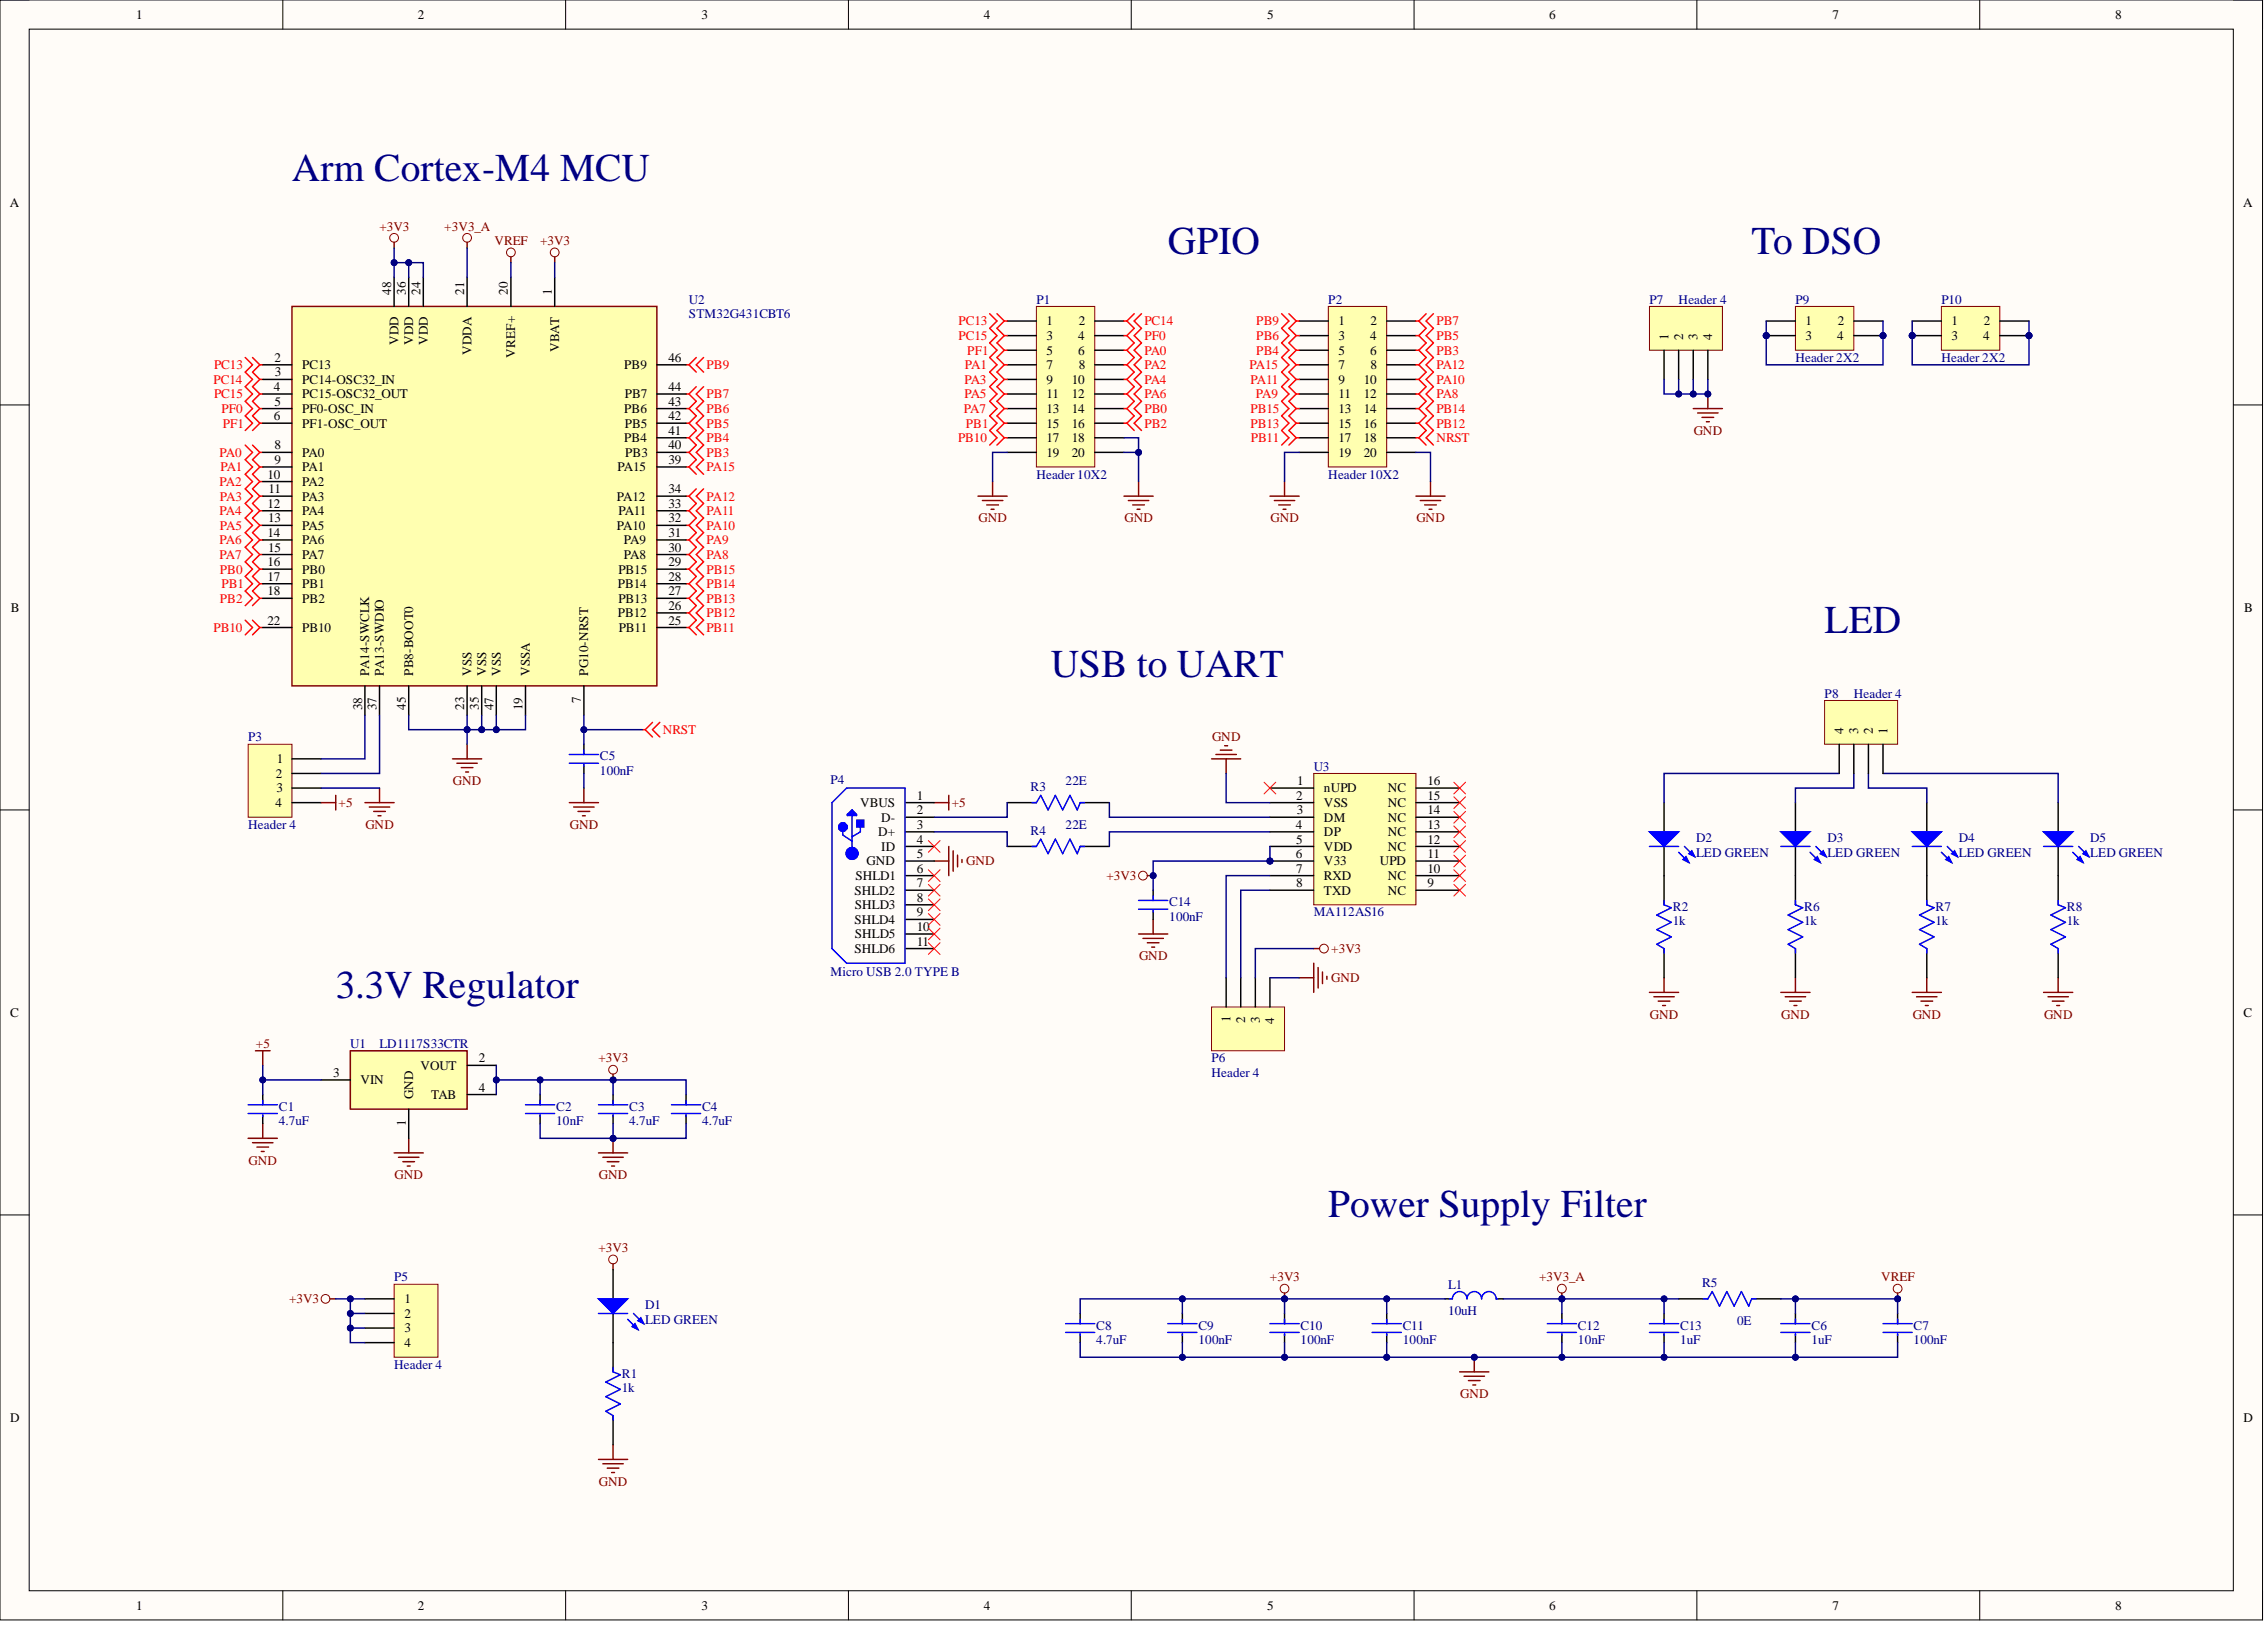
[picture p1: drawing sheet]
<svg xmlns="http://www.w3.org/2000/svg" width="393mm" height="282mm" viewBox="0 0 393 282" stroke-linecap="round" stroke-linejoin="round" font-family="sans-serif">
<defs><g id="words">
<g font-size="6.8" fill="#000080">
<text x="50.7" y="31.4">Arm Cortex-M4 MCU</text>
<text x="202.6" y="44">GPIO</text>
<text x="303.9" y="44">To DSO</text>
<text x="316.6" y="109.9">LED</text>
<text x="182.4" y="117.5">USB to UART</text>
<text x="58.3" y="173.1">3.3V Regulator</text>
<text x="230.5" y="211.1">Power Supply Filter</text>
</g>
<g font-size="2.3">
<text x="23.6" y="3.3">1</text>
<text x="72.5" y="3.3">2</text>
<text x="121.7" y="3.3">3</text>
<text x="170.7" y="3.3">4</text>
<text x="219.8" y="3.3">5</text>
<text x="268.8" y="3.3">6</text>
<text x="317.9" y="3.3">7</text>
<text x="367" y="3.3">8</text>
<text x="1.7" y="35.9">A</text>
<text x="389.2" y="35.9">A</text>
<text x="67.9" y="51.1" transform="rotate(-90 67.9 51.1)">48</text>
<text x="70.4" y="51.1" transform="rotate(-90 70.4 51.1)">36</text>
<text x="72.9" y="51.1" transform="rotate(-90 72.9 51.1)">24</text>
<text x="80.5" y="51.1" transform="rotate(-90 80.5 51.1)">21</text>
<text x="88.1" y="51.1" transform="rotate(-90 88.1 51.1)">20</text>
<text x="95.7" y="51.1" transform="rotate(-90 95.7 51.1)">1</text>
<text x="69.1" y="59.8" transform="rotate(-90 69.1 59.8)">VDD</text>
<text x="71.7" y="59.8" transform="rotate(-90 71.7 59.8)">VDD</text>
<text x="74.2" y="59.8" transform="rotate(-90 74.2 59.8)">VDD</text>
<text x="181.6" y="56.4">1</text>
<text x="181.6" y="59">3</text>
<text x="187.1" y="59">4</text>
<text x="187.2" y="56.4">2</text>
<text x="232.3" y="56.4">1</text>
<text x="232.3" y="59">3</text>
<text x="237.7" y="59">4</text>
<text x="237.8" y="56.4">2</text>
<text x="289.5" y="59" transform="rotate(-90 289.5 59)">1</text>
<text x="292" y="59" transform="rotate(-90 292 59)">2</text>
<text x="294.6" y="59" transform="rotate(-90 294.6 59)">3</text>
<text x="297.1" y="59" transform="rotate(-90 297.1 59)">4</text>
<text x="313.3" y="56.4">1</text>
<text x="313.3" y="59">3</text>
<text x="318.8" y="59">4</text>
<text x="318.9" y="56.4">2</text>
<text x="338.6" y="56.4">1</text>
<text x="338.6" y="59">3</text>
<text x="344.1" y="59">4</text>
<text x="344.2" y="56.4">2</text>
<text x="47.6" y="62.8">2</text>
<text x="47.7" y="65.3">3</text>
<text x="52.4" y="64">PC13</text>
<text x="81.8" y="61.5" transform="rotate(-90 81.8 61.5)">VDDA</text>
<text x="89.4" y="62" transform="rotate(-90 89.4 62)">VREF+</text>
<text x="97" y="61.1" transform="rotate(-90 97 61.1)">VBAT</text>
<text x="108.3" y="64">PB9</text>
<text x="116" y="62.8">46</text>
<text x="181.6" y="61.5">5</text>
<text x="181.6" y="64">7</text>
<text x="187.1" y="61.5">6</text>
<text x="187.2" y="64">8</text>
<text x="232.3" y="61.5">5</text>
<text x="232.3" y="64">7</text>
<text x="237.7" y="61.5">6</text>
<text x="237.8" y="64">8</text>
<text x="47.5" y="67.8">4</text>
<text x="47.6" y="70.4">5</text>
<text x="52.4" y="66.6">PC14-OSC32_IN</text>
<text x="52.4" y="69.1">PC15-OSC32_OUT</text>
<text x="52.4" y="71.6">PF0-OSC_IN</text>
<text x="108.3" y="71.6">PB6</text>
<text x="108.4" y="69.1">PB7</text>
<text x="116" y="70.4">43</text>
<text x="116" y="67.8">44</text>
<text x="181.6" y="66.6">9</text>
<text x="181.6" y="69.1">11</text>
<text x="181.6" y="71.6">13</text>
<text x="186" y="66.6">10</text>
<text x="186" y="69.1">12</text>
<text x="186" y="71.6">14</text>
<text x="232.3" y="66.6">9</text>
<text x="232.3" y="69.1">11</text>
<text x="232.3" y="71.6">13</text>
<text x="236.6" y="66.6">10</text>
<text x="236.6" y="69.1">12</text>
<text x="236.6" y="71.6">14</text>
<text x="47.5" y="72.9">6</text>
<text x="47.6" y="78">8</text>
<text x="52.4" y="74.2">PF1-OSC_OUT</text>
<text x="108.3" y="76.7">PB4</text>
<text x="108.4" y="74.2">PB5</text>
<text x="116" y="78">40</text>
<text x="116" y="75.4">41</text>
<text x="116" y="72.9">42</text>
<text x="181.6" y="74.2">15</text>
<text x="181.6" y="76.7">17</text>
<text x="186" y="74.2">16</text>
<text x="186" y="76.7">18</text>
<text x="232.3" y="74.2">15</text>
<text x="232.3" y="76.7">17</text>
<text x="236.6" y="74.2">16</text>
<text x="236.6" y="76.7">18</text>
<text x="46.4" y="83">10</text>
<text x="47.6" y="80.5">9</text>
<text x="52.4" y="79.2">PA0</text>
<text x="52.4" y="81.8">PA1</text>
<text x="107.1" y="81.8">PA15</text>
<text x="108.5" y="79.2">PB3</text>
<text x="116" y="80.5">39</text>
<text x="181.6" y="79.2">19</text>
<text x="186" y="79.2">20</text>
<text x="232.3" y="79.2">19</text>
<text x="236.6" y="79.2">20</text>
<text x="46.4" y="88.1">12</text>
<text x="46.6" y="85.6">11</text>
<text x="52.4" y="84.3">PA2</text>
<text x="52.4" y="86.8">PA3</text>
<text x="52.4" y="89.4">PA4</text>
<text x="107" y="86.8">PA12</text>
<text x="107.3" y="89.4">PA11</text>
<text x="116" y="88.1">33</text>
<text x="116" y="85.6">34</text>
<text x="46.4" y="93.2">14</text>
<text x="46.5" y="90.6">13</text>
<text x="46.5" y="95.7">15</text>
<text x="52.4" y="91.9">PA5</text>
<text x="52.4" y="94.4">PA6</text>
<text x="107" y="91.9">PA10</text>
<text x="108.2" y="94.4">PA9</text>
<text x="116" y="95.7">30</text>
<text x="116" y="93.2">31</text>
<text x="116" y="90.6">32</text>
<text x="46.4" y="98.2">16</text>
<text x="46.4" y="100.7">17</text>
<text x="52.4" y="96.9">PA7</text>
<text x="52.4" y="99.5">PB0</text>
<text x="107.3" y="99.5">PB15</text>
<text x="108.2" y="96.9">PA8</text>
<text x="116" y="100.7">28</text>
<text x="116" y="98.2">29</text>
<text x="1.9" y="106.1">B</text>
<text x="46.4" y="103.3">18</text>
<text x="52.4" y="102">PB1</text>
<text x="52.4" y="104.5">PB2</text>
<text x="107.2" y="107.1">PB12</text>
<text x="107.2" y="102">PB14</text>
<text x="107.3" y="104.5">PB13</text>
<text x="116" y="105.8">26</text>
<text x="116" y="103.3">27</text>
<text x="389.4" y="106.1">B</text>
<text x="46.4" y="108.3">22</text>
<text x="52.4" y="109.6">PB10</text>
<text x="107.4" y="109.6">PB11</text>
<text x="116" y="108.3">25</text>
<text x="64.1" y="117.2" transform="rotate(-90 64.1 117.2)">PA14-SWCLK</text>
<text x="66.6" y="117.2" transform="rotate(-90 66.6 117.2)">PA13-SWDIO</text>
<text x="71.7" y="117.2" transform="rotate(-90 71.7 117.2)">PB8-BOOT0</text>
<text x="81.8" y="117.2" transform="rotate(-90 81.8 117.2)">VSS</text>
<text x="84.3" y="117.2" transform="rotate(-90 84.3 117.2)">VSS</text>
<text x="86.9" y="117.2" transform="rotate(-90 86.9 117.2)">VSS</text>
<text x="91.9" y="117.2" transform="rotate(-90 91.9 117.2)">VSSA</text>
<text x="102.1" y="117.2" transform="rotate(-90 102.1 117.2)">PG10-NRST</text>
<text x="62.8" y="123.2" transform="rotate(-90 62.8 123.2)">38</text>
<text x="65.3" y="123.2" transform="rotate(-90 65.3 123.2)">37</text>
<text x="70.4" y="123.1" transform="rotate(-90 70.4 123.1)">45</text>
<text x="80.5" y="123.1" transform="rotate(-90 80.5 123.1)">23</text>
<text x="83.1" y="123.1" transform="rotate(-90 83.1 123.1)">35</text>
<text x="85.6" y="123.2" transform="rotate(-90 85.6 123.2)">47</text>
<text x="90.7" y="123.2" transform="rotate(-90 90.7 123.2)">19</text>
<text x="100.8" y="122" transform="rotate(-90 100.8 122)">7</text>
<text x="319.9" y="127.3" transform="rotate(-90 319.9 127.3)">4</text>
<text x="322.4" y="127.3" transform="rotate(-90 322.4 127.3)">3</text>
<text x="324.9" y="127.3" transform="rotate(-90 324.9 127.3)">2</text>
<text x="327.5" y="127.3" transform="rotate(-90 327.5 127.3)">1</text>
<text x="47.9" y="134.9">2</text>
<text x="48" y="137.5">3</text>
<text x="48" y="132.4">1</text>
<text x="225.1" y="136.2">1</text>
<text x="229.7" y="137.5">nUPD</text>
<text x="240.8" y="137.5">NC</text>
<text x="247.7" y="136.2">16</text>
<text x="47.8" y="140">4</text>
<text x="149.3" y="140">VBUS</text>
<text x="152.9" y="142.5">D-</text>
<text x="159.1" y="138.7">1</text>
<text x="159.1" y="141.3">2</text>
<text x="159.1" y="143.8">3</text>
<text x="224.8" y="143.8">4</text>
<text x="224.9" y="138.7">2</text>
<text x="225" y="141.3">3</text>
<text x="229.7" y="140">VSS</text>
<text x="229.7" y="142.5">DM</text>
<text x="240.8" y="142.5">NC</text>
<text x="240.8" y="140">NC</text>
<text x="247.7" y="143.8">13</text>
<text x="247.7" y="141.3">14</text>
<text x="247.7" y="138.7">15</text>
<text x="152.4" y="145">D+</text>
<text x="152.9" y="147.6">ID</text>
<text x="159.1" y="146.3">4</text>
<text x="159.1" y="148.8">5</text>
<text x="224.8" y="148.8">6</text>
<text x="224.9" y="146.3">5</text>
<text x="229.7" y="145">DP</text>
<text x="229.7" y="147.6">VDD</text>
<text x="240.8" y="147.6">NC</text>
<text x="240.8" y="145">NC</text>
<text x="247.7" y="148.8">11</text>
<text x="247.7" y="146.3">12</text>
<text x="148.2" y="155.2">SHLD2</text>
<text x="148.4" y="152.6">SHLD1</text>
<text x="150.4" y="150.1">GND</text>
<text x="159.1" y="151.4">6</text>
<text x="159.1" y="153.9">7</text>
<text x="224.9" y="151.4">7</text>
<text x="224.9" y="153.9">8</text>
<text x="229.7" y="150.1">V33</text>
<text x="229.7" y="152.6">RXD</text>
<text x="229.7" y="155.2">TXD</text>
<text x="239.4" y="150.1">UPD</text>
<text x="240.8" y="155.2">NC</text>
<text x="240.8" y="152.6">NC</text>
<text x="247.7" y="153.9">9</text>
<text x="247.7" y="151.4">10</text>
<text x="148.2" y="160.2">SHLD4</text>
<text x="148.3" y="157.7">SHLD3</text>
<text x="159.1" y="156.4">8</text>
<text x="159.1" y="159">9</text>
<text x="159.1" y="161.5">10</text>
<text x="148.2" y="165.3">SHLD6</text>
<text x="148.3" y="162.8">SHLD5</text>
<text x="159.1" y="164">11</text>
<text x="1.8" y="176.4">C</text>
<text x="213.5" y="177.3" transform="rotate(-90 213.5 177.3)">1</text>
<text x="216" y="177.5" transform="rotate(-90 216 177.5)">2</text>
<text x="218.6" y="177.4" transform="rotate(-90 218.6 177.4)">3</text>
<text x="221.1" y="177.5" transform="rotate(-90 221.1 177.5)">4</text>
<text x="389.3" y="176.4">C</text>
<text x="72.9" y="185.6">VOUT</text>
<text x="83.1" y="184.3">2</text>
<text x="57.8" y="186.8">3</text>
<text x="62.6" y="188.1">VIN</text>
<text x="71.7" y="190.6" transform="rotate(-90 71.7 190.6)">GND</text>
<text x="74.8" y="190.6">TAB</text>
<text x="83.1" y="189.4">4</text>
<text x="70.4" y="195.3" transform="rotate(-90 70.4 195.3)">1</text>
<text x="70.2" y="226.1">1</text>
<text x="70.2" y="228.6">2</text>
<text x="70.2" y="231.1">3</text>
<text x="70.2" y="233.7">4</text>
<text x="1.8" y="246.6">D</text>
<text x="389.3" y="246.6">D</text>
<text x="23.6" y="279.2">1</text>
<text x="72.5" y="279.2">2</text>
<text x="121.7" y="279.2">3</text>
<text x="170.7" y="279.2">4</text>
<text x="219.8" y="279.2">5</text>
<text x="268.8" y="279.2">6</text>
<text x="317.9" y="279.2">7</text>
<text x="367" y="279.2">8</text>
</g>
<g font-size="2.3" fill="#800000">
<text x="65.9" y="40">+3V3</text>
<text x="77.1" y="40">+3V3_A</text>
<text x="85.8" y="42.5">VREF</text>
<text x="93.7" y="42.5">+3V3</text>
<text x="293.9" y="75.4">GND</text>
<text x="169.8" y="90.6">GND</text>
<text x="195.1" y="90.6">GND</text>
<text x="220.4" y="90.6">GND</text>
<text x="245.8" y="90.6">GND</text>
<text x="210.3" y="128.6">GND</text>
<text x="78.6" y="136.2">GND</text>
<text x="58.8" y="140">+5</text>
<text x="63.4" y="143.8">GND</text>
<text x="98.9" y="143.8">GND</text>
<text x="165.1" y="140">+5</text>
<text x="167.7" y="150.1">GND</text>
<text x="192" y="152.6">+3V3</text>
<text x="197.6" y="166.6">GND</text>
<text x="231" y="165.3">+3V3</text>
<text x="231" y="170.4">GND</text>
<text x="286.3" y="176.7">GND</text>
<text x="309.1" y="176.7">GND</text>
<text x="331.9" y="176.7">GND</text>
<text x="354.7" y="176.7">GND</text>
<text x="44.4" y="181.8">+5</text>
<text x="103.8" y="184.3">+3V3</text>
<text x="43.1" y="202">GND</text>
<text x="68.5" y="204.5">GND</text>
<text x="103.9" y="204.5">GND</text>
<text x="103.8" y="217.2">+3V3</text>
<text x="50.1" y="226.1">+3V3</text>
<text x="220.3" y="222.3">+3V3</text>
<text x="267" y="222.3">+3V3_A</text>
<text x="326.4" y="222.3">VREF</text>
<text x="253.4" y="242.5">GND</text>
<text x="103.9" y="257.7">GND</text>
</g>
<g font-size="2.3" fill="#000080">
<text x="119.5" y="52.6">U2</text>
<text x="179.8" y="52.6">P1</text>
<text x="230.5" y="52.6">P2</text>
<text x="286.2" y="52.6">P7</text>
<text x="291.3" y="52.6">Header 4</text>
<text x="311.5" y="52.6">P9</text>
<text x="336.9" y="52.6">P10</text>
<text x="119.5" y="55.2">STM32G431CBT6</text>
<text x="311.5" y="62.8">Header 2X2</text>
<text x="336.9" y="62.8">Header 2X2</text>
<text x="179.8" y="83">Header 10X2</text>
<text x="230.5" y="83">Header 10X2</text>
<text x="316.6" y="121">P8</text>
<text x="321.7" y="121">Header 4</text>
<text x="43.1" y="128.6">P3</text>
<text x="104.1" y="131.9">C5</text>
<text x="104.1" y="134.4">100nF</text>
<text x="144.1" y="135.9">P4</text>
<text x="178.8" y="137.2">R3</text>
<text x="184.9" y="136.2">22E</text>
<text x="227.9" y="133.7">U3</text>
<text x="43.1" y="143.8">Header 4</text>
<text x="184.9" y="143.8">22E</text>
<text x="178.8" y="144.8">R4</text>
<text x="294.3" y="146.1">D2</text>
<text x="294.3" y="148.6">LED GREEN</text>
<text x="317.1" y="146.1">D3</text>
<text x="317.1" y="148.6">LED GREEN</text>
<text x="339.9" y="146.1">D4</text>
<text x="339.9" y="148.6">LED GREEN</text>
<text x="362.7" y="146.1">D5</text>
<text x="362.7" y="148.6">LED GREEN</text>
<text x="202.9" y="157.2">C14</text>
<text x="202.9" y="159.7">100nF</text>
<text x="227.9" y="159">MA112AS16</text>
<text x="290.2" y="158">R2</text>
<text x="290.2" y="160.5">1k</text>
<text x="313" y="158">R6</text>
<text x="313" y="160.5">1k</text>
<text x="335.8" y="158">R7</text>
<text x="335.8" y="160.5">1k</text>
<text x="358.6" y="158">R8</text>
<text x="358.6" y="160.5">1k</text>
<text x="144.1" y="169.4">Micro USB 2.0 TYPE B</text>
<text x="60.8" y="181.8">U1</text>
<text x="65.9" y="181.8">LD1117S33CTR</text>
<text x="210.2" y="184.3">P6</text>
<text x="210.2" y="186.8">Header 4</text>
<text x="48.4" y="192.6">C1</text>
<text x="48.4" y="195.2">4.7uF</text>
<text x="96.5" y="192.6">C2</text>
<text x="96.5" y="195.2">10nF</text>
<text x="109.2" y="192.6">C3</text>
<text x="109.2" y="195.2">4.7uF</text>
<text x="121.8" y="192.6">C4</text>
<text x="121.8" y="195.2">4.7uF</text>
<text x="68.4" y="222.3">P5</text>
<text x="111.9" y="227.1">D1</text>
<text x="251.2" y="223.5">L1</text>
<text x="295.3" y="223.3">R5</text>
<text x="111.9" y="229.6">LED GREEN</text>
<text x="190.2" y="230.6">C8</text>
<text x="190.2" y="233.1">4.7uF</text>
<text x="207.9" y="230.6">C9</text>
<text x="207.9" y="233.1">100nF</text>
<text x="225.7" y="230.6">C10</text>
<text x="225.7" y="233.1">100nF</text>
<text x="243.4" y="230.6">C11</text>
<text x="243.4" y="233.1">100nF</text>
<text x="251.2" y="228.1">10uH</text>
<text x="273.8" y="230.6">C12</text>
<text x="273.8" y="233.1">10nF</text>
<text x="291.5" y="230.6">C13</text>
<text x="291.5" y="233.1">1uF</text>
<text x="301.4" y="229.9">0E</text>
<text x="314.3" y="230.6">C6</text>
<text x="314.3" y="233.1">1uF</text>
<text x="332" y="230.6">C7</text>
<text x="332" y="233.1">100nF</text>
<text x="68.4" y="237.5">Header 4</text>
<text x="107.9" y="239">R1</text>
<text x="107.9" y="241.5">1k</text>
</g>
<g font-size="2.3" fill="#f00">
<text x="166.3" y="59">PC15</text>
<text x="166.3" y="56.4">PC13</text>
<text x="198.6" y="56.4">PC14</text>
<text x="198.6" y="59">PF0</text>
<text x="218" y="56.4">PB9</text>
<text x="218" y="59">PB6</text>
<text x="249.2" y="56.4">PB7</text>
<text x="249.2" y="59">PB5</text>
<text x="37.1" y="64">PC13</text>
<text x="122.6" y="64">PB9</text>
<text x="167.4" y="64">PA1</text>
<text x="167.8" y="61.5">PF1</text>
<text x="198.6" y="61.5">PA0</text>
<text x="198.6" y="64">PA2</text>
<text x="216.8" y="64">PA15</text>
<text x="218" y="61.5">PB4</text>
<text x="249.2" y="61.5">PB3</text>
<text x="249.2" y="64">PA12</text>
<text x="37.1" y="66.6">PC14</text>
<text x="37.1" y="69.1">PC15</text>
<text x="38.4" y="71.6">PF0</text>
<text x="122.6" y="69.1">PB7</text>
<text x="122.6" y="71.6">PB6</text>
<text x="167.2" y="71.6">PA7</text>
<text x="167.3" y="69.1">PA5</text>
<text x="167.3" y="66.6">PA3</text>
<text x="198.6" y="66.6">PA4</text>
<text x="198.6" y="69.1">PA6</text>
<text x="198.6" y="71.6">PB0</text>
<text x="217" y="66.6">PA11</text>
<text x="217" y="71.6">PB15</text>
<text x="217.9" y="69.1">PA9</text>
<text x="249.2" y="66.6">PA10</text>
<text x="249.2" y="69.1">PA8</text>
<text x="249.2" y="71.6">PB14</text>
<text x="38.7" y="74.2">PF1</text>
<text x="122.6" y="74.2">PB5</text>
<text x="122.6" y="76.7">PB4</text>
<text x="166.2" y="76.7">PB10</text>
<text x="167.6" y="74.2">PB1</text>
<text x="198.6" y="74.2">PB2</text>
<text x="217" y="74.2">PB13</text>
<text x="217.1" y="76.7">PB11</text>
<text x="249.2" y="74.2">PB12</text>
<text x="249.2" y="76.7">NRST</text>
<text x="38.1" y="79.2">PA0</text>
<text x="38.2" y="81.8">PA1</text>
<text x="122.6" y="79.2">PB3</text>
<text x="122.6" y="81.8">PA15</text>
<text x="38.1" y="84.3">PA2</text>
<text x="38.1" y="89.4">PA4</text>
<text x="38.2" y="86.8">PA3</text>
<text x="122.6" y="86.8">PA12</text>
<text x="122.6" y="89.4">PA11</text>
<text x="38.1" y="94.4">PA6</text>
<text x="38.2" y="91.9">PA5</text>
<text x="122.6" y="91.9">PA10</text>
<text x="122.6" y="94.4">PA9</text>
<text x="38.1" y="96.9">PA7</text>
<text x="38.2" y="99.5">PB0</text>
<text x="122.6" y="96.9">PA8</text>
<text x="122.6" y="99.5">PB15</text>
<text x="38.2" y="104.5">PB2</text>
<text x="38.4" y="102">PB1</text>
<text x="122.6" y="102">PB14</text>
<text x="122.6" y="104.5">PB13</text>
<text x="122.6" y="107.1">PB12</text>
<text x="37.1" y="109.6">PB10</text>
<text x="122.6" y="109.6">PB11</text>
<text x="115" y="127.3">NRST</text>
</g>
</g></defs>
<path d="M0 0h392.6v281h-392.6z" fill-rule="evenodd" fill="#fffcf8"/>
<path d="M0 0h392.6v281h-392.6z" fill="none" stroke="#000" stroke-width=".17"/>
<path d="M5.1 5.1h382.4v270.8h-382.4z" fill-rule="evenodd" fill="#fffcf8"/>
<g fill="none" stroke="#000" stroke-width=".17">
<path d="M0 0h5.1M49.1 0v5.1M98.1 0v5.1M147.2 0v5.1M196.3 0v5.1M245.4 0v5.1M294.4 0v5.1M343.5 0v5.1M387.5 0h5.1v5.1M5.1 5.1h382.4v270.8h-382.4zM0 70.2h5.1M387.5 70.2h5.1"/>
<path d="M0 140.5h5.1M387.5 140.5h5.1M0 210.7h5.1M387.5 210.7h5.1M49.1 275.9v5.1M98.1 275.9v5.1M147.2 275.9v5.1M196.3 275.9v5.1M245.4 275.9v5.1M294.4 275.9v5.1M343.5 275.9v5.1M392.6 275.9v5.1"/>
</g>
<g fill="none" stroke="#f00" stroke-width=".25">
<path d="M42.5 62l1.3 1.3-1.3 1.2 1.3 1.3-1.3 1.3 1.3 1.2-1.3 1.3 1.3 1.3-1.3 1.2 1.3 1.3-1.3 1.3M42.5 77.2l1.3 1.3-1.3 1.2 1.3 1.3-1.3 1.3 1.3 1.2-1.3 1.3 1.3 1.3-1.3 1.2 1.3 1.3-1.3 1.3 1.3 1.2-1.3 1.3 1.3 1.3-1.3 1.2 1.3 1.3-1.3 1.3 1.3 1.2-1.3 1.3 1.3 1.3-1.3 1.2 1.3 1.3-1.3 1.3M43.8 62l1.3 1.3M43.8 77.2l1.3 1.3M45.1 63.3h.5M45.1 68.3h.5M45.1 70.9h.5M45.1 73.4h.5M45.1 78.5h.5M45.1 63.3l-1.3 1.2 1.3 1.3M45.1 65.8l-1.3 1.3 1.3 1.2M45.1 65.8h.5"/>
<path d="M45.1 68.3l-1.3 1.3 1.3 1.3M45.1 70.9l-1.3 1.2 1.3 1.3M45.1 73.4l-1.3 1.3M45.1 78.5l-1.3 1.2 1.3 1.3M119 63.3h.5M119 68.3h.5M119 70.9h.5M119 73.4h.5M119 75.9h.5M119 78.5h.5M119.5 63.3l1.3 1.2M119.5 68.3l1.3 1.3-1.3 1.3"/>
<path d="M119.5 70.9l1.3 1.2-1.3 1.3M119.5 73.4l1.3 1.3-1.3 1.2M119.5 75.9l1.3 1.3-1.3 1.3M119.5 78.5l1.3 1.2-1.3 1.3M120.8 62l-1.3 1.3M120.8 67.1l-1.3 1.2M122.1 62l-1.3 1.3 1.3 1.2M122.1 67.1l-1.3 1.2 1.3 1.3-1.3 1.3 1.3 1.2-1.3 1.3 1.3 1.3-1.3 1.2 1.3 1.3-1.3 1.3 1.3 1.2-1.3 1.3 1.3 1.3M45.1 81h.5M45.1 86.1h.5M45.1 88.6h.5M45.1 91.1h.5"/>
<path d="M45.1 93.7h.5M45.1 96.2h.5M45.1 98.7h.5M45.1 81l-1.3 1.3 1.3 1.2M45.1 83.5l-1.3 1.3 1.3 1.3M45.1 83.5h.5M45.1 86.1l-1.3 1.2 1.3 1.3M45.1 88.6l-1.3 1.3 1.3 1.2M45.1 91.1l-1.3 1.3 1.3 1.3M45.1 93.7l-1.3 1.2 1.3 1.3M45.1 96.2l-1.3 1.3 1.3 1.2M45.1 98.7l-1.3 1.3 1.3 1.3"/>
<path d="M119 81h.5M119 86.1h.5M119 88.6h.5M119 91.1h.5M119 93.7h.5M119 96.2h.5M119 98.7h.5M119.5 81l1.3 1.3M119.5 86.1l1.3 1.2-1.3 1.3M119.5 88.6l1.3 1.3-1.3 1.2M119.5 91.1l1.3 1.3-1.3 1.3M119.5 93.7l1.3 1.2-1.3 1.3"/>
<path d="M119.5 96.2l1.3 1.3-1.3 1.2M119.5 98.7l1.3 1.3-1.3 1.3M120.8 84.8l-1.3 1.3M122.1 84.8l-1.3 1.3 1.3 1.2-1.3 1.3 1.3 1.3-1.3 1.2 1.3 1.3-1.3 1.3 1.3 1.2-1.3 1.3 1.3 1.3-1.3 1.2 1.3 1.3-1.3 1.3 1.3 1.2-1.3 1.3 1.3 1.3-1.3 1.2 1.3 1.3-1.3 1.2 1.3 1.3M42.5 107.6l1.3 1.2-1.3 1.3M43.8 107.6l1.3 1.2M45.1 101.3h.5M45.1 103.8h.5M45.1 108.8h.5M45.1 101.3l-1.3 1.2 1.3 1.3M45.1 103.8l-1.3 1.3M45.1 108.8l-1.3 1.3"/>
<path d="M119 101.3h.5M119 103.8h.5M119 106.3h.5M119 108.8h.5M119.5 101.3l1.3 1.2-1.3 1.3M119.5 103.8l1.3 1.3-1.3 1.2M119.5 106.3l1.3 1.3-1.3 1.2M119.5 108.8l1.3 1.3"/>
</g>
<g fill="none" stroke="#800000" stroke-width=".17">
<circle cx="68.4" cy="41.3" r=".76"/>
<circle cx="81" cy="41.3" r=".76"/>
<circle cx="88.6" cy="43.8" r=".76"/>
<circle cx="96.2" cy="43.8" r=".76"/>
</g>
<path d="M68.4 42v1M81 42v1M88.6 44.5v1.1M96.2 44.5v1.1" fill="none" stroke="#800000" stroke-width=".25"/>
<path d="M43.1 129.1h7.6v12.7h-7.6z" fill-rule="evenodd" fill="#ffffb0"/>
<path d="M43.1 129.1h7.6v12.7h-7.6z" fill="none" stroke="#800000" stroke-width=".17"/>
<path d="M50.7 131.6h5M50.7 134.2h5M50.7 136.7h5M50.7 139.2h5" fill="none" stroke="#000" stroke-width=".25"/>
<g fill="none" stroke="#800000" stroke-width=".25">
<path d="M55.7 139.2h2.6M58.3 138v2.5M63.3 139.2h5.1M64.1 140h3.5M65.9 136.7v2.5M78.5 131.6h5.1M79.3 132.4h3.5M80 133.2h2.1M80.8 133.9h.5M81 129.1v2.5M98.8 139.2h5M99.5 140h3.6"/>
<path d="M101.3 136.7v2.5M64.8 140.7h2.1M65.6 141.5h.5M100.3 140.7h2M101.1 141.5h.5"/>
</g>
<path d="M111.4 126.6h.5M111.9 126.6l1.3 1.2M113.2 125.3l-1.3 1.3M114.5 125.3l-1.3 1.3 1.3 1.2" fill="none" stroke="#f00" stroke-width=".25"/>
<path d="M230.5 53.2h10.1v27.8h-10.1z" fill-rule="evenodd" fill="#ffffb0"/>
<path d="M230.5 53.2h10.1v27.8h-10.1z" fill="none" stroke="#800000" stroke-width=".17"/>
<g fill="none" stroke="#000" stroke-width=".25">
<path d="M225.4 55.7h5.1M225.4 58.2h5.1M240.6 55.7h5.1M240.6 58.2h5.1M225.4 60.7h5.1M225.4 63.3h5.1M225.4 65.8h5.1M225.4 68.3h5.1M225.4 70.9h5.1M225.4 73.4h5.1M225.4 75.9h5.1M225.4 78.5h5.1"/>
<path d="M240.6 60.7h5.1M240.6 63.3h5.1M240.6 65.8h5.1M240.6 68.3h5.1M240.6 70.9h5.1M240.6 73.4h5.1M240.6 75.9h5.1M240.6 78.5h5.1"/>
</g>
<path d="M179.8 53.2h10.2v27.8h-10.2z" fill-rule="evenodd" fill="#ffffb0"/>
<path d="M179.8 53.2h10.2v27.8h-10.2z" fill="none" stroke="#800000" stroke-width=".17"/>
<g fill="none" stroke="#000" stroke-width=".25">
<path d="M174.8 55.7h5M174.8 58.2h5M190 55.7h5M190 58.2h5M174.8 60.7h5M174.8 63.3h5M174.8 65.8h5M174.8 68.3h5M174.8 70.9h5M174.8 73.4h5M174.8 75.9h5M174.8 78.5h5"/>
<path d="M190 60.7h5M190 63.3h5M190 65.8h5M190 68.3h5M190 70.9h5M190 73.4h5M190 75.9h5M190 78.5h5"/>
</g>
<g fill="none" stroke="#f00" stroke-width=".25">
<path d="M171.7 54.4l1.3 1.3-1.3 1.3 1.3 1.2-1.3 1.3 1.3 1.2-1.3 1.3 1.3 1.3-1.3 1.2 1.3 1.3-1.3 1.3 1.3 1.2-1.3 1.3 1.3 1.3-1.3 1.2 1.3 1.3-1.3 1.3 1.3 1.2-1.3 1.3M173 54.4l1.3 1.3M174.3 55.7h.5M174.3 58.2h.5M174.3 58.2l-1.3 1.3 1.3 1.2M174.3 55.7l-1.3 1.3 1.3 1.2M195 55.7h.5M195 58.2h.5M195.5 55.7l1.3 1.3-1.3 1.2M195.5 58.2l1.3 1.3-1.3 1.2M196.8 54.4l-1.3 1.3M198.1 54.4l-1.3 1.3 1.3 1.3-1.3 1.2 1.3 1.3-1.3 1.2 1.3 1.3-1.3 1.3 1.3 1.2-1.3 1.3 1.3 1.3-1.3 1.2 1.3 1.3-1.3 1.3 1.3 1.2-1.3 1.3 1.3 1.3"/>
<path d="M222.4 54.4l1.2 1.3-1.2 1.3 1.2 1.2-1.2 1.3 1.2 1.2-1.2 1.3 1.2 1.3-1.2 1.2 1.2 1.3-1.2 1.3 1.2 1.2-1.2 1.3 1.2 1.3-1.2 1.2 1.2 1.3-1.2 1.3 1.2 1.2-1.2 1.3M223.6 54.4l1.3 1.3M224.9 55.7l-1.3 1.3 1.3 1.2M224.9 55.7h.5M224.9 58.2l-1.3 1.3 1.3 1.2M224.9 58.2h.5M245.7 55.7h.5M245.7 58.2h.5M246.2 55.7l1.2 1.3-1.2 1.2M246.2 58.2l1.2 1.3-1.2 1.2M247.4 54.4l-1.2 1.3M248.7 54.4l-1.3 1.3 1.3 1.3-1.3 1.2 1.3 1.3-1.3 1.2 1.3 1.3-1.3 1.3 1.3 1.2-1.3 1.3 1.3 1.3-1.3 1.2 1.3 1.3-1.3 1.3 1.3 1.2-1.3 1.3 1.3 1.3-1.3 1.2 1.3 1.3"/>
<path d="M174.3 60.7h.5M174.3 63.3h.5M174.3 65.8h.5M174.3 68.3h.5M174.3 70.9h.5M174.3 73.4h.5M174.3 75.9h.5M174.3 75.9l-1.3 1.3M174.3 73.4l-1.3 1.3 1.3 1.2M174.3 70.9l-1.3 1.2 1.3 1.3M174.3 68.3l-1.3 1.3 1.3 1.3M174.3 65.8l-1.3 1.3 1.3 1.2"/>
<path d="M174.3 63.3l-1.3 1.2 1.3 1.3M174.3 60.7l-1.3 1.3 1.3 1.3M195 60.7h.5M195 63.3h.5M195 65.8h.5M195 68.3h.5M195 70.9h.5M195 73.4h.5M195.5 60.7l1.3 1.3-1.3 1.3M195.5 63.3l1.3 1.2-1.3 1.3M195.5 65.8l1.3 1.3-1.3 1.2M195.5 68.3l1.3 1.3-1.3 1.3"/>
<path d="M195.5 70.9l1.3 1.2-1.3 1.3M195.5 73.4l1.3 1.3M224.9 60.7l-1.3 1.3 1.3 1.3M224.9 60.7h.5M224.9 63.3l-1.3 1.2 1.3 1.3M224.9 63.3h.5M224.9 65.8l-1.3 1.3 1.3 1.2M224.9 65.8h.5M224.9 68.3l-1.3 1.3 1.3 1.3M224.9 68.3h.5M224.9 70.9l-1.3 1.2 1.3 1.3M224.9 70.9h.5"/>
<path d="M224.9 73.4l-1.3 1.3 1.3 1.2M224.9 73.4h.5M224.9 75.9l-1.3 1.3M224.9 75.9h.5M245.7 60.7h.5M245.7 63.3h.5M245.7 65.8h.5M245.7 68.3h.5M245.7 70.9h.5M245.7 73.4h.5M245.7 75.9h.5M246.2 60.7l1.2 1.3-1.2 1.3"/>
<path d="M246.2 63.3l1.2 1.2-1.2 1.3M246.2 65.8l1.2 1.3-1.2 1.2M246.2 68.3l1.2 1.3-1.2 1.3M246.2 70.9l1.2 1.2-1.2 1.3M246.2 73.4l1.2 1.3-1.2 1.2M246.2 75.9l1.2 1.3"/>
</g>
<g fill="none" stroke="#800000" stroke-width=".25">
<path d="M169.7 86.1h5.1M170.5 86.8h3.5M171.2 87.6h2M172 88.3h.5M172.2 83.5v2.6M195 86.1h5.1M195.8 86.8h3.5M196.5 87.6h2.1M197.3 88.3h.5M197.6 83.5v2.6M220.3 86.1h5.1M221.1 86.8h3.6"/>
<path d="M221.9 87.6h2M222.6 88.3h.5M222.9 83.5v2.6M245.7 86.1h5M246.4 86.8h3.6M247.2 87.6h2M248 88.3h.5M248.2 83.5v2.6"/>
</g>
<circle cx="306.5" cy="58.2" r=".51" fill="#000080"/>
<circle cx="306.5" cy="58.2" r=".51" fill="none" stroke="#000080" stroke-width=".17"/>
<circle cx="326.7" cy="58.2" r=".51" fill="#000080"/>
<circle cx="326.7" cy="58.2" r=".51" fill="none" stroke="#000080" stroke-width=".17"/>
<path d="M311.5 53.2h10.2v7.5h-10.2z" fill-rule="evenodd" fill="#ffffb0"/>
<path d="M311.5 53.2h10.2v7.5h-10.2z" fill="none" stroke="#800000" stroke-width=".17"/>
<path d="M306.5 55.7h5M306.5 58.2h5M321.7 55.7h5" fill="none" stroke="#000" stroke-width=".25"/>
<circle cx="306.5" cy="58.2" r=".51" fill="#000080"/>
<circle cx="306.5" cy="58.2" r=".51" fill="none" stroke="#000080" stroke-width=".17"/>
<path d="M321.7 58.2h5" fill="none" stroke="#000" stroke-width=".25"/>
<circle cx="326.7" cy="58.2" r=".51" fill="#000080"/>
<circle cx="326.7" cy="58.2" r=".51" fill="none" stroke="#000080" stroke-width=".17"/>
<circle cx="331.8" cy="58.2" r=".51" fill="#000080"/>
<circle cx="331.8" cy="58.2" r=".51" fill="none" stroke="#000080" stroke-width=".17"/>
<circle cx="352.1" cy="58.2" r=".51" fill="#000080"/>
<circle cx="352.1" cy="58.2" r=".51" fill="none" stroke="#000080" stroke-width=".17"/>
<path d="M336.9 53.2h10.1v7.5h-10.1z" fill-rule="evenodd" fill="#ffffb0"/>
<path d="M336.9 53.2h10.1v7.5h-10.1z" fill="none" stroke="#800000" stroke-width=".17"/>
<path d="M331.8 55.7h5.1M331.8 58.2h5.1M347 55.7h5" fill="none" stroke="#000" stroke-width=".25"/>
<circle cx="331.8" cy="58.2" r=".51" fill="#000080"/>
<circle cx="331.8" cy="58.2" r=".51" fill="none" stroke="#000080" stroke-width=".17"/>
<path d="M347 58.2h5" fill="none" stroke="#000" stroke-width=".25"/>
<circle cx="352.1" cy="58.2" r=".51" fill="#000080"/>
<circle cx="352.1" cy="58.2" r=".51" fill="none" stroke="#000080" stroke-width=".17"/>
<path d="M286.2 53.2h12.7v7.5h-12.7z" fill-rule="evenodd" fill="#ffffb0"/>
<path d="M286.2 53.2h12.7v7.5h-12.7z" fill="none" stroke="#800000" stroke-width=".17"/>
<path d="M288.7 60.7v5.1M291.3 60.7v5.1M293.8 60.7v5.1M296.3 60.7v5.1" fill="none" stroke="#000" stroke-width=".25"/>
<path d="M293.8 70.9h5.1M294.6 71.6h3.5M295.3 72.4h2M296.1 73.2h.5M296.3 68.3v2.6" fill="none" stroke="#800000" stroke-width=".25"/>
<circle cx="296.3" cy="68.3" r=".51" fill="#000080"/>
<circle cx="296.3" cy="68.3" r=".51" fill="none" stroke="#000080" stroke-width=".17"/>
<g fill="none" stroke="#800000" stroke-width=".25">
<path d="M286.2 172.1h5.1M287 172.9h3.5M287.7 173.7h2M288.5 174.4h.5M288.7 169.6v2.5M309 172.1h5.1M309.8 172.9h3.5M310.5 173.7h2M311.3 174.4h.5M311.5 169.6v2.5M331.8 172.1h5.1M332.5 172.9h3.6"/>
<path d="M333.3 173.7h2M334.1 174.4h.5M334.3 169.6v2.5M354.6 172.1h5M355.3 172.9h3.6M356.1 173.7h2M356.9 174.4h.5M357.1 169.6v2.5M43.1 197.5h5M43.8 198.2h3.6M44.3 182.3h2.6M44.6 199h2"/>
<path d="M45.3 199.7h.5M45.6 182.3v2.5M45.6 194.9v2.6M68.4 200h5M70.9 197.5v2.5M103.8 200h5.1M106.4 197.5v2.5M69.1 200.7h3.6M69.9 201.5h2M70.7 202.3h.5M104.6 200.7h3.5M105.4 201.5h2"/>
<path d="M106.1 202.3h.5"/>
</g>
<circle cx="106.4" cy="197.5" r=".51" fill="#000080"/>
<circle cx="106.4" cy="197.5" r=".51" fill="none" stroke="#000080" stroke-width=".17"/>
<path d="M253.3 238h5M254 238.7h3.6M254.8 239.5h2M255.8 235.4v2.6M255.6 240.2h.5" fill="none" stroke="#800000" stroke-width=".25"/>
<circle cx="255.8" cy="235.4" r=".51" fill="#000080"/>
<circle cx="255.8" cy="235.4" r=".51" fill="none" stroke="#000080" stroke-width=".17"/>
<circle cx="222.9" cy="223.5" r=".76" fill="none" stroke="#800000" stroke-width=".17"/>
<path d="M222.9 224.3v1" fill="none" stroke="#800000" stroke-width=".25"/>
<circle cx="222.9" cy="225.3" r=".51" fill="#000080"/>
<circle cx="222.9" cy="225.3" r=".51" fill="none" stroke="#000080" stroke-width=".17"/>
<circle cx="271" cy="223.5" r=".76" fill="none" stroke="#800000" stroke-width=".17"/>
<path d="M271 224.3v1" fill="none" stroke="#800000" stroke-width=".25"/>
<circle cx="271" cy="225.3" r=".51" fill="#000080"/>
<circle cx="271" cy="225.3" r=".51" fill="none" stroke="#000080" stroke-width=".17"/>
<circle cx="329.3" cy="223.5" r=".76" fill="none" stroke="#800000" stroke-width=".17"/>
<path d="M329.3 224.3v1" fill="none" stroke="#800000" stroke-width=".25"/>
<circle cx="329.3" cy="225.3" r=".51" fill="#000080"/>
<circle cx="329.3" cy="225.3" r=".51" fill="none" stroke="#000080" stroke-width=".17"/>
<path d="M68.4 222.8h7.6v12.6h-7.6z" fill-rule="evenodd" fill="#ffffb0"/>
<g fill="none" stroke="#800000" stroke-width=".17">
<path d="M68.4 222.8h7.6v12.6h-7.6z"/>
<circle cx="106.4" cy="218.5" r=".76"/>
<circle cx="56.5" cy="225.3" r=".76"/>
</g>
<path d="M63.3 225.3h5.1M63.3 227.8h5.1M63.3 230.4h5.1M63.3 232.9h5.1" fill="none" stroke="#000" stroke-width=".25"/>
<path d="M106.4 219.2v1M57.2 225.3h1.1M103.8 253.1h5.1M104.6 253.9h3.5M105.4 254.7h2M106.1 255.4h.5M106.4 250.6v2.5" fill="none" stroke="#800000" stroke-width=".25"/>
<circle cx="220.3" cy="149.4" r=".51" fill="#000080"/>
<circle cx="220.3" cy="149.4" r=".51" fill="none" stroke="#000080" stroke-width=".17"/>
<path d="M227.9 134.2h17.8v22.7h-17.8z" fill-rule="evenodd" fill="#ffffb0"/>
<path d="M227.9 134.2h17.8v22.7h-17.8z" fill="none" stroke="#800000" stroke-width=".17"/>
<path d="M220.3 136.7h7.6M220.3 139.2h7.6M220.3 141.8h7.6M220.3 144.3h7.6M220.3 146.8h7.6M220.3 149.4h7.6" fill="none" stroke="#000" stroke-width=".25"/>
<circle cx="220.3" cy="149.4" r=".51" fill="#000080"/>
<circle cx="220.3" cy="149.4" r=".51" fill="none" stroke="#000080" stroke-width=".17"/>
<path d="M245.7 139.2h7.6M245.7 136.7h7.6M220.3 151.9h7.6M220.3 154.4h7.6M245.7 151.9h7.6M245.7 154.4h7.6M245.7 149.4h7.6M245.7 146.8h7.6M245.7 144.3h7.6M245.7 141.8h7.6" fill="none" stroke="#000" stroke-width=".25"/>
<path d="M210.2 174.7h12.7v7.6h-12.7z" fill-rule="evenodd" fill="#ffffb0"/>
<g fill="none" stroke="#800000" stroke-width=".17">
<path d="M210.2 174.7h12.7v7.6h-12.7z"/>
<circle cx="198.3" cy="151.9" r=".76"/>
<circle cx="229.7" cy="164.5" r=".76"/>
</g>
<path d="M212.7 169.6v5.1M215.3 169.6v5.1M217.8 169.6v5.1M220.3 169.6v5.1" fill="none" stroke="#000" stroke-width=".25"/>
<g fill="none" stroke="#800000" stroke-width=".25">
<path d="M210.2 131.6h5.1M211 130.9h3.5M211.7 130.1h2.1M212.5 129.4h.5M212.7 131.6v2.6M199.1 151.9h1M200.1 159.5v2.5M197.6 162h5M198.3 162.8h3.6M199.1 163.5h2M199.8 164.3h.5M225.4 169.6h2.5"/>
<path d="M227.9 167.1v5M227.9 164.5h1.1M228.7 167.8v3.6M229.5 168.6v2M230.2 169.4v.5"/>
</g>
<circle cx="200.1" cy="151.9" r=".51" fill="#000080"/>
<circle cx="200.1" cy="151.9" r=".51" fill="none" stroke="#000080" stroke-width=".17"/>
<path d="M162.1 139.2h2.5M164.6 138v2.5M162.1 149.4h2.5M164.6 146.8v5.1M165.4 147.6v3.5M166.1 148.3v2.1M166.9 149.1v.5" fill="none" stroke="#800000" stroke-width=".25"/>
<path d="M50.7 53.2h63.3v65.8h-63.3z" fill-rule="evenodd" fill="#ffffb0"/>
<path d="M50.7 53.2h63.3v65.8h-63.3z" fill="none" stroke="#800000" stroke-width=".25"/>
<g fill="none" stroke="#000" stroke-width=".25">
<path d="M68.4 48.1v5.1M70.9 48.1v5.1M73.4 48.1v5.1M81 48.1v5.1M88.6 48.1v5.1M96.2 48.1v5.1M45.6 78.5h5.1M45.6 73.4h5.1M45.6 70.9h5.1M45.6 68.3h5.1M45.6 63.3h5.1M45.6 65.8h5.1"/>
<path d="M114 78.5h5M114 75.9h5M114 73.4h5M114 70.9h5M114 68.3h5M114 63.3h5M45.6 81h5.1M45.6 83.5h5.1M45.6 86.1h5.1M45.6 88.6h5.1M45.6 91.1h5.1M45.6 93.7h5.1"/>
<path d="M45.6 96.2h5.1M45.6 98.7h5.1M114 81h5M114 86.1h5M114 88.6h5M114 91.1h5M114 93.7h5M114 96.2h5M114 98.7h5M45.6 101.3h5.1M45.6 103.8h5.1M45.6 108.8h5.1"/>
<path d="M63.3 119v5M65.9 119v5M70.9 119v5M81 119v5M83.6 119v5M86.1 119v5M91.2 119v5M101.3 119v5M114 101.3h5M114 103.8h5M114 108.8h5M114 106.3h5"/>
<path d="M157 139.2h5.1M157 141.8h5.1M157 144.3h5.1M157 146.8h5.1M157 149.4h5.1M157 151.9h5.1M157 154.4h5.1M157 156.9h5.1M157 159.5h5.1"/>
</g>
<path d="M157 136.7h-10.1l-2.5 2.5v25.3l2.5 2.6M146.2 143.9v.9l1.6 1.1M147 141.3l.8-.8 .8 .8v.2h-1.6zM147 141.3h1.4M147.8 141.5v6.5M147.8 140.7l-.4 .4h.8l-.4-.2M149.3 143.1v1.2l-1.5 .8" fill="none" stroke="#00f" stroke-width=".25"/>
<path d="M148.7 142.3h1.2v1.2h-1.2z" fill-rule="evenodd" fill="#00f"/>
<path d="M157 136.7v30.4h-10.1M179.1 139.2h.7l.8-1.2 1.2 2.5 1.3-2.5 1.3 2.5 1.2-2.5 1.3 2.5 .5-1.3h.8M148.7 142.3h1.2v1.2h-1.2zM179.1 146.8h.7l.8-1.2 1.2 2.5 1.3-2.5 1.3 2.5 1.2-2.5 1.3 2.5 .5-1.3h.8M197.6 156.2h5M197.6 157.7h5M200.1 155.4v.8M200.1 158v.2" fill="none" stroke="#00f" stroke-width=".25"/>
<g fill="none" stroke="#00f" stroke-width="1.3">
<circle cx="146.2" cy="143.5" r=".2"/>
<circle cx="147.8" cy="148" r=".51"/>
</g>
<path d="M174.8 139.2h5M187.4 139.2h5.1M288.7 139.2v5.1M174.8 146.8h5M187.4 146.8h5.1M200.1 154.4v1.8M200.1 158v1.5M288.7 146.8v5.1M157 164.5h5.1M157 162h5.1" fill="none" stroke="#000" stroke-width=".25"/>
<path d="M286.2 144.3h5.1l-2.6 2.5z" fill="#00f"/>
<path d="M286.2 144.3h5.1l-2.6 2.5zM291.3 147.8l1.7 1.8" fill="none" stroke="#00f" stroke-width=".25"/>
<path d="M292 149.1l.5-.5 .5 1z" fill="#00f"/>
<path d="M286.2 146.8h5.1M292 149.1l.5-.5 .5 1zM292.3 146.8l1.7 1.8" fill="none" stroke="#00f" stroke-width=".25"/>
<path d="M293 148.1l.5-.5 .5 1z" fill="#00f"/>
<path d="M293 148.1l.5-.5 .5 1z" fill="none" stroke="#00f" stroke-width=".25"/>
<path d="M311.5 139.2v5.1M311.5 146.8v5.1" fill="none" stroke="#000" stroke-width=".25"/>
<path d="M309 144.3h5.1l-2.6 2.5z" fill="#00f"/>
<path d="M309 144.3h5.1l-2.6 2.5zM314.1 147.8l1.7 1.8" fill="none" stroke="#00f" stroke-width=".25"/>
<path d="M314.8 149.1l.5-.5 .5 1z" fill="#00f"/>
<path d="M309 146.8h5.1M314.8 149.1l.5-.5 .5 1zM315.1 146.8l1.7 1.8" fill="none" stroke="#00f" stroke-width=".25"/>
<path d="M315.8 148.1l.5-.5 .5 1z" fill="#00f"/>
<path d="M315.8 148.1l.5-.5 .5 1z" fill="none" stroke="#00f" stroke-width=".25"/>
<path d="M334.3 139.2v5.1M334.3 146.8v5.1" fill="none" stroke="#000" stroke-width=".25"/>
<path d="M331.8 144.3h5.1l-2.6 2.5z" fill="#00f"/>
<path d="M331.8 144.3h5.1l-2.6 2.5zM336.9 147.8l1.7 1.8" fill="none" stroke="#00f" stroke-width=".25"/>
<path d="M337.6 149.1l.5-.5 .5 1z" fill="#00f"/>
<path d="M331.8 146.8h5.1M337.6 149.1l.5-.5 .5 1zM337.9 146.8l1.7 1.8" fill="none" stroke="#00f" stroke-width=".25"/>
<path d="M338.6 148.1l.5-.5 .5 1z" fill="#00f"/>
<path d="M338.6 148.1l.5-.5 .5 1z" fill="none" stroke="#00f" stroke-width=".25"/>
<path d="M357.1 139.2v5.1M357.1 146.8v5.1" fill="none" stroke="#000" stroke-width=".25"/>
<path d="M354.6 144.3h5l-2.5 2.5z" fill="#00f"/>
<path d="M354.6 144.3h5l-2.5 2.5zM359.6 147.8l1.8 1.8" fill="none" stroke="#00f" stroke-width=".25"/>
<path d="M360.4 149.1l.5-.5 .5 1z" fill="#00f"/>
<path d="M354.6 146.8h5M360.4 149.1l.5-.5 .5 1zM360.7 146.8l1.7 1.8" fill="none" stroke="#00f" stroke-width=".25"/>
<path d="M361.4 148.1l.5-.5 .5 1z" fill="#00f"/>
<path d="M288.7 156.2v.7l1.3 .6-2.5 1.2 2.5 1.3-2.5 1.3 2.5 1.2-2.5 1.3 1.2 .7v.8M311.5 156.2v.7l1.3 .6-2.5 1.2 2.5 1.3-2.5 1.3 2.5 1.2-2.5 1.3 1.2 .7v.8M334.3 156.2v.7l1.3 .6-2.5 1.2 2.5 1.3-2.5 1.3 2.5 1.2-2.5 1.3 1.2 .7v.8M357.1 156.2v.7l1.3 .6-2.6 1.2 2.6 1.3-2.6 1.3 2.6 1.2-2.6 1.3 1.3 .7v.8M361.4 148.1l.5-.5 .5 1z" fill="none" stroke="#00f" stroke-width=".25"/>
<path d="M288.7 151.9v5M311.5 151.9v5M334.3 151.9v5M357.1 151.9v5M288.7 164.5v5.1M311.5 164.5v5.1M334.3 164.5v5.1M357.1 164.5v5.1" fill="none" stroke="#000" stroke-width=".25"/>
<path d="M60.8 182.3h20.2v10.1h-20.2z" fill-rule="evenodd" fill="#ffffb0"/>
<path d="M60.8 182.3h20.2v10.1h-20.2z" fill="none" stroke="#800000" stroke-width=".25"/>
<g fill="none" stroke="#000" stroke-width=".25">
<path d="M45.6 189.9v1.7M45.6 193.4v1.5M55.7 187.3h5.1M70.9 192.4v5.1M81 184.8h5.1M81 189.9h5.1M93.7 189.9v1.7M93.7 193.4v1.5M106.4 189.9v1.7M106.4 193.4v1.5M119 189.9v1.7M119 193.4v1.5"/>
<path d="M106.4 220.2v5.1M106.4 227.8v5.1"/>
</g>
<g fill="none" stroke="#00f" stroke-width=".25">
<path d="M43.1 191.6h5M43.1 193.1h5M45.6 190.9v.7M45.6 193.4v.3M91.2 191.6h5M91.2 193.1h5M93.7 190.9v.7M93.7 193.4v.3M103.8 191.6h5.1M103.8 193.1h5.1M106.4 190.9v.7M106.4 193.4v.3"/>
<path d="M116.5 191.6h5.1M116.5 193.1h5.1M119 190.9v.7M119 193.4v.3"/>
</g>
<path d="M103.8 225.3h5.1l-2.5 2.5z" fill="#00f"/>
<path d="M103.8 225.3h5.1l-2.5 2.5zM108.9 228.8l1.8 1.8" fill="none" stroke="#00f" stroke-width=".25"/>
<path d="M109.7 230.1l.5-.5 .5 1z" fill="#00f"/>
<path d="M103.8 227.8h5.1M109.7 230.1l.5-.5 .5 1zM109.9 227.8l1.8 1.8" fill="none" stroke="#00f" stroke-width=".25"/>
<path d="M110.7 229.1l.5-.5 .5 1z" fill="#00f"/>
<g fill="none" stroke="#00f" stroke-width=".25">
<path d="M98.8 130.9h5M98.8 132.4h5M101.3 130.1v.8M101.3 132.6v.3M106.4 237.2v.8l1.2 .5-2.5 1.2 2.5 1.3-2.5 1.3 2.5 1.2-2.5 1.3 1.3 .8v.7M110.7 229.1l.5-.5 .5 1zM184.9 229.6h5.1M184.9 231.1h5.1M187.4 228.8v.8M187.4 231.4v.2M202.6 229.6h5.1M202.6 231.1h5.1"/>
<path d="M205.2 228.8v.8M205.2 231.4v.2M220.3 229.6h5.1M220.3 231.1h5.1M222.9 228.8v.8M222.9 231.4v.2M238.1 229.6h5M238.1 231.1h5M240.6 228.8v.8M240.6 231.4v.2M251.5 225.3h.5a1.27 1.27 0 0 1 1.3-1.3 1.27 1.27 0 0 1 1.2 1.3 1.27 1.27 0 0 1 1.3-1.3 1.27 1.27 0 0 1 1.3 1.3 1.27 1.27 0 0 1 1.2-1.3 1.27 1.27 0 0 1 1.3 1.3h.3M268.5 229.6h5"/>
<path d="M268.5 231.1h5M271 228.8v.8M271 231.4v.2M286.2 229.6h5.1M286.2 231.1h5.1M288.7 228.8v.8M288.7 231.4v.2M295.6 225.3h.7l.8-1.3 1.3 2.6 1.2-2.6 1.3 2.6 1.3-2.6 1.2 2.6 .5-1.3h.8M309 229.6h5.1M309 231.1h5.1M311.5 228.8v.8M311.5 231.4v.2"/>
<path d="M326.7 229.6h5.1M326.7 231.1h5.1M329.3 228.8v.8M329.3 231.4v.2"/>
</g>
<g fill="none" stroke="#000" stroke-width=".25">
<path d="M101.3 129.1v1.8M101.3 132.6v1.6M106.4 232.9v5.1M187.4 227.8v1.8M187.4 231.4v1.5M205.2 227.8v1.8M205.2 231.4v1.5M222.9 227.8v1.8M222.9 231.4v1.5M240.6 227.8v1.8M240.6 231.4v1.5M250.7 225.3h1.3"/>
<path d="M259.6 225.3h1.3M271 227.8v1.8M271 231.4v1.5M288.7 227.8v1.8M288.7 231.4v1.5M291.3 225.3h5M303.9 225.3h5.1M311.5 227.8v1.8M311.5 231.4v1.5M329.3 227.8v1.8M329.3 231.4v1.5M106.4 245.6v5"/>
</g>
<path d="M68.4 48.1v-2.5h5v2.5" fill="none" stroke="#000080" stroke-width=".25"/>
<circle cx="68.4" cy="45.6" r=".51" fill="#000080"/>
<circle cx="68.4" cy="45.6" r=".51" fill="none" stroke="#000080" stroke-width=".17"/>
<circle cx="70.9" cy="45.6" r=".51" fill="#000080"/>
<circle cx="70.9" cy="45.6" r=".51" fill="none" stroke="#000080" stroke-width=".17"/>
<path d="M70.9 45.6v2.5" fill="none" stroke="#000080" stroke-width=".25"/>
<circle cx="70.9" cy="45.6" r=".51" fill="#000080"/>
<circle cx="70.9" cy="45.6" r=".51" fill="none" stroke="#000080" stroke-width=".17"/>
<path d="M68.4 43v2.6" fill="none" stroke="#000080" stroke-width=".25"/>
<circle cx="68.4" cy="45.6" r=".51" fill="#000080"/>
<circle cx="68.4" cy="45.6" r=".51" fill="none" stroke="#000080" stroke-width=".17"/>
<path d="M81 43v5.1M88.6 45.6v2.5M96.2 45.6v2.5M55.7 136.7h10.2M63.3 124v7.6h-7.6M65.9 124v10.2h-10.2M70.9 124v2.6h20.3v-2.6" fill="none" stroke="#000080" stroke-width=".25"/>
<circle cx="81" cy="126.6" r=".51" fill="#000080"/>
<circle cx="81" cy="126.6" r=".51" fill="none" stroke="#000080" stroke-width=".17"/>
<circle cx="83.6" cy="126.6" r=".51" fill="#000080"/>
<circle cx="83.6" cy="126.6" r=".51" fill="none" stroke="#000080" stroke-width=".17"/>
<circle cx="86.1" cy="126.6" r=".51" fill="#000080"/>
<circle cx="86.1" cy="126.6" r=".51" fill="none" stroke="#000080" stroke-width=".17"/>
<path d="M86.1 124v2.6" fill="none" stroke="#000080" stroke-width=".25"/>
<circle cx="86.1" cy="126.6" r=".51" fill="#000080"/>
<circle cx="86.1" cy="126.6" r=".51" fill="none" stroke="#000080" stroke-width=".17"/>
<path d="M83.6 124v2.6" fill="none" stroke="#000080" stroke-width=".25"/>
<circle cx="83.6" cy="126.6" r=".51" fill="#000080"/>
<circle cx="83.6" cy="126.6" r=".51" fill="none" stroke="#000080" stroke-width=".17"/>
<path d="M81 124v2.6" fill="none" stroke="#000080" stroke-width=".25"/>
<circle cx="81" cy="126.6" r=".51" fill="#000080"/>
<circle cx="81" cy="126.6" r=".51" fill="none" stroke="#000080" stroke-width=".17"/>
<path d="M81 126.6v2.5" fill="none" stroke="#000080" stroke-width=".25"/>
<circle cx="81" cy="126.6" r=".51" fill="#000080"/>
<circle cx="81" cy="126.6" r=".51" fill="none" stroke="#000080" stroke-width=".17"/>
<path d="M101.3 124v5.1M101.3 134.2v2.5" fill="none" stroke="#000080" stroke-width=".25"/>
<circle cx="101.3" cy="126.6" r=".51" fill="#000080"/>
<circle cx="101.3" cy="126.6" r=".51" fill="none" stroke="#000080" stroke-width=".17"/>
<path d="M101.3 126.6h10.1" fill="none" stroke="#000080" stroke-width=".25"/>
<circle cx="101.3" cy="126.6" r=".51" fill="#000080"/>
<circle cx="101.3" cy="126.6" r=".51" fill="none" stroke="#000080" stroke-width=".17"/>
<path d="M174.8 78.5h-2.6v5M195 78.5h2.6M225.4 78.5h-2.5v5M245.7 78.5h2.5v5" fill="none" stroke="#000080" stroke-width=".25"/>
<circle cx="197.6" cy="78.5" r=".51" fill="#000080"/>
<circle cx="197.6" cy="78.5" r=".51" fill="none" stroke="#000080" stroke-width=".17"/>
<path d="M195 75.9h2.6v7.6" fill="none" stroke="#000080" stroke-width=".25"/>
<circle cx="197.6" cy="78.5" r=".51" fill="#000080"/>
<circle cx="197.6" cy="78.5" r=".51" fill="none" stroke="#000080" stroke-width=".17"/>
<path d="M288.7 65.8v2.5h7.6v-2.5" fill="none" stroke="#000080" stroke-width=".25"/>
<circle cx="291.3" cy="68.3" r=".51" fill="#000080"/>
<circle cx="291.3" cy="68.3" r=".51" fill="none" stroke="#000080" stroke-width=".17"/>
<circle cx="293.8" cy="68.3" r=".51" fill="#000080"/>
<circle cx="293.8" cy="68.3" r=".51" fill="none" stroke="#000080" stroke-width=".17"/>
<circle cx="296.3" cy="68.3" r=".51" fill="#000080"/>
<circle cx="296.3" cy="68.3" r=".51" fill="none" stroke="#000080" stroke-width=".17"/>
<path d="M293.8 65.8v2.5" fill="none" stroke="#000080" stroke-width=".25"/>
<circle cx="293.8" cy="68.3" r=".51" fill="#000080"/>
<circle cx="293.8" cy="68.3" r=".51" fill="none" stroke="#000080" stroke-width=".17"/>
<path d="M291.3 65.8v2.5" fill="none" stroke="#000080" stroke-width=".25"/>
<circle cx="291.3" cy="68.3" r=".51" fill="#000080"/>
<circle cx="291.3" cy="68.3" r=".51" fill="none" stroke="#000080" stroke-width=".17"/>
<path d="M306.5 55.7v2.5" fill="none" stroke="#000080" stroke-width=".25"/>
<circle cx="306.5" cy="58.2" r=".51" fill="#000080"/>
<circle cx="306.5" cy="58.2" r=".51" fill="none" stroke="#000080" stroke-width=".17"/>
<path d="M326.7 55.7v2.5" fill="none" stroke="#000080" stroke-width=".25"/>
<circle cx="326.7" cy="58.2" r=".51" fill="#000080"/>
<circle cx="326.7" cy="58.2" r=".51" fill="none" stroke="#000080" stroke-width=".17"/>
<path d="M306.5 58.2v5.1h20.2v-5.1" fill="none" stroke="#000080" stroke-width=".25"/>
<circle cx="306.5" cy="58.2" r=".51" fill="#000080"/>
<circle cx="306.5" cy="58.2" r=".51" fill="none" stroke="#000080" stroke-width=".17"/>
<circle cx="326.7" cy="58.2" r=".51" fill="#000080"/>
<circle cx="326.7" cy="58.2" r=".51" fill="none" stroke="#000080" stroke-width=".17"/>
<path d="M331.8 55.7v2.5" fill="none" stroke="#000080" stroke-width=".25"/>
<circle cx="331.8" cy="58.2" r=".51" fill="#000080"/>
<circle cx="331.8" cy="58.2" r=".51" fill="none" stroke="#000080" stroke-width=".17"/>
<path d="M352 55.7v2.5" fill="none" stroke="#000080" stroke-width=".25"/>
<circle cx="352.1" cy="58.2" r=".51" fill="#000080"/>
<circle cx="352.1" cy="58.2" r=".51" fill="none" stroke="#000080" stroke-width=".17"/>
<path d="M331.8 58.2v5.1h20.2v-5.1" fill="none" stroke="#000080" stroke-width=".25"/>
<circle cx="331.8" cy="58.2" r=".51" fill="#000080"/>
<circle cx="331.8" cy="58.2" r=".51" fill="none" stroke="#000080" stroke-width=".17"/>
<circle cx="352.1" cy="58.2" r=".51" fill="#000080"/>
<circle cx="352.1" cy="58.2" r=".51" fill="none" stroke="#000080" stroke-width=".17"/>
<path d="M319.1 134.2h-30.4v5M321.7 134.2v2.5h-10.2v2.5M324.2 134.2v2.5h10.1v2.5M326.7 134.2h30.4v5M45.6 184.8v5.1" fill="none" stroke="#000080" stroke-width=".25"/>
<circle cx="45.6" cy="187.3" r=".51" fill="#000080"/>
<circle cx="45.6" cy="187.3" r=".51" fill="none" stroke="#000080" stroke-width=".17"/>
<path d="M45.6 187.3h10.1" fill="none" stroke="#000080" stroke-width=".25"/>
<circle cx="45.6" cy="187.3" r=".51" fill="#000080"/>
<circle cx="45.6" cy="187.3" r=".51" fill="none" stroke="#000080" stroke-width=".17"/>
<path d="M86.1 184.8v5.1" fill="none" stroke="#000080" stroke-width=".25"/>
<circle cx="86.1" cy="187.3" r=".51" fill="#000080"/>
<circle cx="86.1" cy="187.3" r=".51" fill="none" stroke="#000080" stroke-width=".17"/>
<path d="M86.1 187.3h32.9v2.6" fill="none" stroke="#000080" stroke-width=".25"/>
<circle cx="86.1" cy="187.3" r=".51" fill="#000080"/>
<circle cx="86.1" cy="187.3" r=".51" fill="none" stroke="#000080" stroke-width=".17"/>
<circle cx="93.7" cy="187.3" r=".51" fill="#000080"/>
<circle cx="93.7" cy="187.3" r=".51" fill="none" stroke="#000080" stroke-width=".17"/>
<circle cx="106.4" cy="187.3" r=".51" fill="#000080"/>
<circle cx="106.4" cy="187.3" r=".51" fill="none" stroke="#000080" stroke-width=".17"/>
<path d="M93.7 187.3v2.6" fill="none" stroke="#000080" stroke-width=".25"/>
<circle cx="93.7" cy="187.3" r=".51" fill="#000080"/>
<circle cx="93.7" cy="187.3" r=".51" fill="none" stroke="#000080" stroke-width=".17"/>
<path d="M106.4 187.3v2.6" fill="none" stroke="#000080" stroke-width=".25"/>
<circle cx="106.4" cy="187.3" r=".51" fill="#000080"/>
<circle cx="106.4" cy="187.3" r=".51" fill="none" stroke="#000080" stroke-width=".17"/>
<path d="M93.7 194.9v2.6h25.3v-2.6" fill="none" stroke="#000080" stroke-width=".25"/>
<circle cx="106.4" cy="197.5" r=".51" fill="#000080"/>
<circle cx="106.4" cy="197.5" r=".51" fill="none" stroke="#000080" stroke-width=".17"/>
<path d="M106.4 194.9v2.6" fill="none" stroke="#000080" stroke-width=".25"/>
<circle cx="106.4" cy="197.5" r=".51" fill="#000080"/>
<circle cx="106.4" cy="197.5" r=".51" fill="none" stroke="#000080" stroke-width=".17"/>
<path d="M205.2 225.3v2.5" fill="none" stroke="#000080" stroke-width=".25"/>
<circle cx="205.2" cy="225.3" r=".51" fill="#000080"/>
<circle cx="205.2" cy="225.3" r=".51" fill="none" stroke="#000080" stroke-width=".17"/>
<path d="M222.9 225.3v2.5" fill="none" stroke="#000080" stroke-width=".25"/>
<circle cx="222.9" cy="225.3" r=".51" fill="#000080"/>
<circle cx="222.9" cy="225.3" r=".51" fill="none" stroke="#000080" stroke-width=".17"/>
<path d="M240.6 225.3v2.5" fill="none" stroke="#000080" stroke-width=".25"/>
<circle cx="240.6" cy="225.3" r=".51" fill="#000080"/>
<circle cx="240.6" cy="225.3" r=".51" fill="none" stroke="#000080" stroke-width=".17"/>
<path d="M260.9 225.3h10.1v2.5" fill="none" stroke="#000080" stroke-width=".25"/>
<circle cx="271" cy="225.3" r=".51" fill="#000080"/>
<circle cx="271" cy="225.3" r=".51" fill="none" stroke="#000080" stroke-width=".17"/>
<path d="M271 225.3h17.7v2.5" fill="none" stroke="#000080" stroke-width=".25"/>
<circle cx="271" cy="225.3" r=".51" fill="#000080"/>
<circle cx="271" cy="225.3" r=".51" fill="none" stroke="#000080" stroke-width=".17"/>
<circle cx="288.7" cy="225.3" r=".51" fill="#000080"/>
<circle cx="288.7" cy="225.3" r=".51" fill="none" stroke="#000080" stroke-width=".17"/>
<path d="M288.7 225.3h2.6" fill="none" stroke="#000080" stroke-width=".25"/>
<circle cx="288.7" cy="225.3" r=".51" fill="#000080"/>
<circle cx="288.7" cy="225.3" r=".51" fill="none" stroke="#000080" stroke-width=".17"/>
<path d="M309 225.3h2.5v2.5" fill="none" stroke="#000080" stroke-width=".25"/>
<circle cx="311.5" cy="225.3" r=".51" fill="#000080"/>
<circle cx="311.5" cy="225.3" r=".51" fill="none" stroke="#000080" stroke-width=".17"/>
<path d="M311.5 225.3h17.8v2.5" fill="none" stroke="#000080" stroke-width=".25"/>
<circle cx="311.5" cy="225.3" r=".51" fill="#000080"/>
<circle cx="311.5" cy="225.3" r=".51" fill="none" stroke="#000080" stroke-width=".17"/>
<circle cx="329.3" cy="225.3" r=".51" fill="#000080"/>
<circle cx="329.3" cy="225.3" r=".51" fill="none" stroke="#000080" stroke-width=".17"/>
<path d="M311.5 232.9v2.5" fill="none" stroke="#000080" stroke-width=".25"/>
<circle cx="311.5" cy="235.4" r=".51" fill="#000080"/>
<circle cx="311.5" cy="235.4" r=".51" fill="none" stroke="#000080" stroke-width=".17"/>
<path d="M288.7 232.9v2.5" fill="none" stroke="#000080" stroke-width=".25"/>
<circle cx="288.7" cy="235.4" r=".51" fill="#000080"/>
<circle cx="288.7" cy="235.4" r=".51" fill="none" stroke="#000080" stroke-width=".17"/>
<path d="M271 232.9v2.5" fill="none" stroke="#000080" stroke-width=".25"/>
<circle cx="271" cy="235.4" r=".51" fill="#000080"/>
<circle cx="271" cy="235.4" r=".51" fill="none" stroke="#000080" stroke-width=".17"/>
<path d="M240.6 232.9v2.5" fill="none" stroke="#000080" stroke-width=".25"/>
<circle cx="240.6" cy="235.4" r=".51" fill="#000080"/>
<circle cx="240.6" cy="235.4" r=".51" fill="none" stroke="#000080" stroke-width=".17"/>
<path d="M222.9 232.9v2.5" fill="none" stroke="#000080" stroke-width=".25"/>
<circle cx="222.9" cy="235.4" r=".51" fill="#000080"/>
<circle cx="222.9" cy="235.4" r=".51" fill="none" stroke="#000080" stroke-width=".17"/>
<path d="M205.2 232.9v2.5" fill="none" stroke="#000080" stroke-width=".25"/>
<circle cx="205.2" cy="235.4" r=".51" fill="#000080"/>
<circle cx="205.2" cy="235.4" r=".51" fill="none" stroke="#000080" stroke-width=".17"/>
<path d="M63.3 225.3h-2.5v7.6h2.5" fill="none" stroke="#000080" stroke-width=".25"/>
<circle cx="60.8" cy="225.3" r=".51" fill="#000080"/>
<circle cx="60.8" cy="225.3" r=".51" fill="none" stroke="#000080" stroke-width=".17"/>
<circle cx="60.8" cy="227.8" r=".51" fill="#000080"/>
<circle cx="60.8" cy="227.8" r=".51" fill="none" stroke="#000080" stroke-width=".17"/>
<circle cx="60.8" cy="230.4" r=".51" fill="#000080"/>
<circle cx="60.8" cy="230.4" r=".51" fill="none" stroke="#000080" stroke-width=".17"/>
<path d="M60.8 230.4h2.5" fill="none" stroke="#000080" stroke-width=".25"/>
<circle cx="60.8" cy="230.4" r=".51" fill="#000080"/>
<circle cx="60.8" cy="230.4" r=".51" fill="none" stroke="#000080" stroke-width=".17"/>
<path d="M60.8 227.8h2.5" fill="none" stroke="#000080" stroke-width=".25"/>
<circle cx="60.8" cy="227.8" r=".51" fill="#000080"/>
<circle cx="60.8" cy="227.8" r=".51" fill="none" stroke="#000080" stroke-width=".17"/>
<path d="M58.3 225.3h2.5" fill="none" stroke="#000080" stroke-width=".25"/>
<circle cx="60.8" cy="225.3" r=".51" fill="#000080"/>
<circle cx="60.8" cy="225.3" r=".51" fill="none" stroke="#000080" stroke-width=".17"/>
<path d="M250.7 225.3h-63.3v2.5" fill="none" stroke="#000080" stroke-width=".25"/>
<circle cx="205.2" cy="225.3" r=".51" fill="#000080"/>
<circle cx="205.2" cy="225.3" r=".51" fill="none" stroke="#000080" stroke-width=".17"/>
<circle cx="222.9" cy="225.3" r=".51" fill="#000080"/>
<circle cx="222.9" cy="225.3" r=".51" fill="none" stroke="#000080" stroke-width=".17"/>
<circle cx="240.6" cy="225.3" r=".51" fill="#000080"/>
<circle cx="240.6" cy="225.3" r=".51" fill="none" stroke="#000080" stroke-width=".17"/>
<path d="M187.4 232.9v2.5h141.9v-2.5" fill="none" stroke="#000080" stroke-width=".25"/>
<circle cx="205.2" cy="235.4" r=".51" fill="#000080"/>
<circle cx="205.2" cy="235.4" r=".51" fill="none" stroke="#000080" stroke-width=".17"/>
<circle cx="222.9" cy="235.4" r=".51" fill="#000080"/>
<circle cx="222.9" cy="235.4" r=".51" fill="none" stroke="#000080" stroke-width=".17"/>
<circle cx="240.6" cy="235.4" r=".51" fill="#000080"/>
<circle cx="240.6" cy="235.4" r=".51" fill="none" stroke="#000080" stroke-width=".17"/>
<circle cx="255.8" cy="235.4" r=".51" fill="#000080"/>
<circle cx="255.8" cy="235.4" r=".51" fill="none" stroke="#000080" stroke-width=".17"/>
<circle cx="271" cy="235.4" r=".51" fill="#000080"/>
<circle cx="271" cy="235.4" r=".51" fill="none" stroke="#000080" stroke-width=".17"/>
<circle cx="288.7" cy="235.4" r=".51" fill="#000080"/>
<circle cx="288.7" cy="235.4" r=".51" fill="none" stroke="#000080" stroke-width=".17"/>
<circle cx="311.5" cy="235.4" r=".51" fill="#000080"/>
<circle cx="311.5" cy="235.4" r=".51" fill="none" stroke="#000080" stroke-width=".17"/>
<path d="M212.7 134.2v5h7.6M220.3 151.9h-7.6v17.7M220.3 154.4h-5v15.2M220.3 149.4h-20.2v5M220.3 169.6h5.1M227.9 164.5h-10.1v5.1" fill="none" stroke="#000080" stroke-width=".25"/>
<circle cx="220.3" cy="149.4" r=".51" fill="#000080"/>
<circle cx="220.3" cy="149.4" r=".51" fill="none" stroke="#000080" stroke-width=".17"/>
<circle cx="200.1" cy="151.9" r=".51" fill="#000080"/>
<circle cx="200.1" cy="151.9" r=".51" fill="none" stroke="#000080" stroke-width=".17"/>
<path d="M220.3 146.8v2.6" fill="none" stroke="#000080" stroke-width=".25"/>
<circle cx="220.3" cy="149.4" r=".51" fill="#000080"/>
<circle cx="220.3" cy="149.4" r=".51" fill="none" stroke="#000080" stroke-width=".17"/>
<path d="M174.8 139.2v2.6h-12.7M192.5 139.2v2.6h27.8M162.1 144.3h12.7v2.5M220.3 144.3h-27.8v2.5" fill="none" stroke="#000080" stroke-width=".25"/>
<path d="M316.6 121.5h12.7v7.6h-12.7z" fill-rule="evenodd" fill="#ffffb0"/>
<g fill="none" stroke="#800000" stroke-width=".17">
<path d="M316.6 121.5h12.7v7.6h-12.7z"/>
<circle cx="106.4" cy="185.6" r=".76"/>
</g>
<path d="M319.1 129.1v5.1M321.7 129.1v5.1M324.2 129.1v5.1M326.7 129.1v5.1" fill="none" stroke="#000" stroke-width=".25"/>
<g fill="none" stroke="#f00" stroke-width=".17">
<path d="M219.3 135.7l2.1 2M221.4 135.7l-2.1 2M252.3 138.2l2 2M252.3 135.7l2 2M254.3 138.2l-2 2M254.3 135.7l-2 2M161.1 145.8l2 2M161.1 150.9l2 2M161.1 153.4l2 2M161.1 155.9l2 2.1M161.1 158.5l2 2M163.1 145.8l-2 2"/>
<path d="M163.1 150.9l-2 2M163.1 153.4l-2 2M163.1 155.9l-2 2.1M163.1 158.5l-2 2M252.3 153.4l2 2M252.3 150.9l2 2M252.3 148.3l2 2.1M252.3 145.8l2 2M252.3 143.3l2 2M252.3 140.7l2 2.1M254.3 153.4l-2 2M254.3 150.9l-2 2"/>
<path d="M254.3 148.3l-2 2.1M254.3 145.8l-2 2M254.3 143.3l-2 2M254.3 140.7l-2 2.1M161.1 161l2 2M161.1 163.5l2 2.1M163.1 161l-2 2M163.1 163.5l-2 2.1"/>
</g>
<path d="M106.4 186.3v1" fill="none" stroke="#800000" stroke-width=".25"/>
<circle cx="106.4" cy="187.3" r=".51" fill="#000080"/>
<circle cx="106.4" cy="187.3" r=".51" fill="none" stroke="#000080" stroke-width=".17"/>
<use href="#words"/>
</svg>
